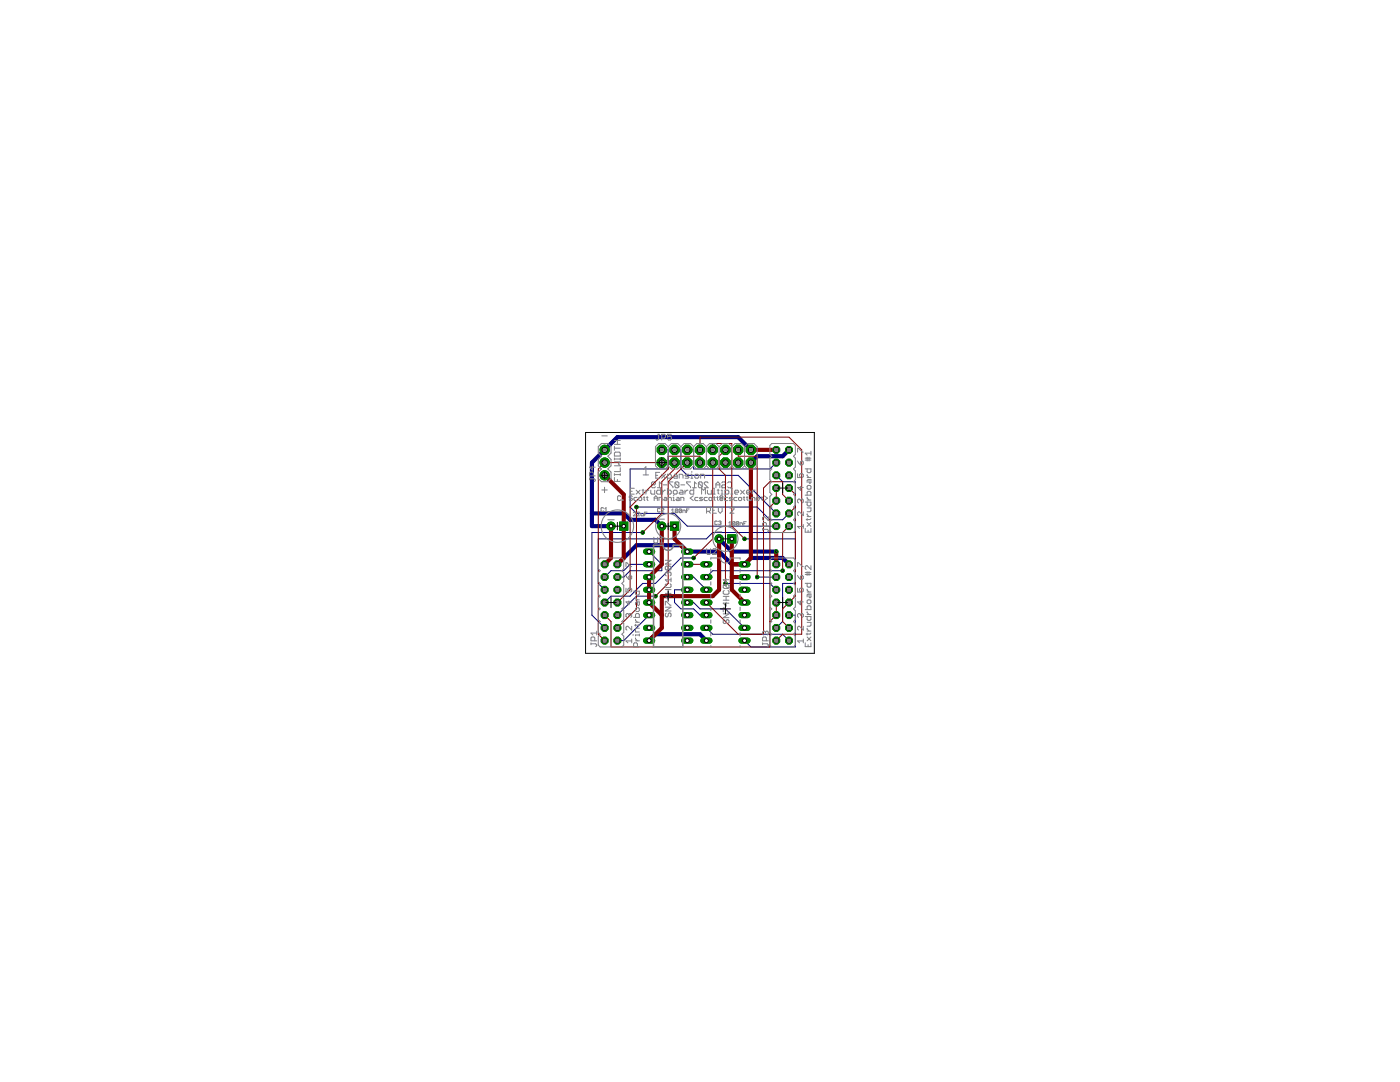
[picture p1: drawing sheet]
<svg xmlns="http://www.w3.org/2000/svg" width="279mm" height="216mm" viewBox="0 0 279 216" stroke-linecap="round" stroke-linejoin="round" font-family="sans-serif">
<g fill="none" stroke="#808080" stroke-width=".2">
<path d="M130 96.8h.6l.2-.3-.2-.3h-.4l-.2 .2v.7l.2 .2h.4l.2-.2M131.2 97.3h.8M132 96.5l-.4-.3v1.1M132.4 96.8h.7M134.3 96.2h-.8v.2l.8 .7v.2M134.7 96.4l.2-.2h.4l.2 .2v.7M134.7 96.4v.7l.2 .2h.4l.2-.2M134.7 96.4l.8 .7M135.9 96.8h.8M137.8 96.2h-.8v.2l.8 .7v.2M138.2 97.3h.8M139 96.5l-.4-.3v1.1"/>
<path d="M139.4 96.4l.2-.2h.4l.1 .2v.7M139.4 96.4v.7l.2 .2h.4l.1-.2M139.4 96.4l.7 .7M141.3 96.4l-.2-.2h-.4l-.2 .2v.1l.8 .8h-.8M142.9 96.8h.8M142.9 97.3v-.8l.4-.3 .4 .3v.8M144 96.4l.2-.2h.4l.2 .3-.2 .3h-.4l-.2 .3 .2 .2h.4l.2-.2M145.2 96.4l.2-.2h.4l.2 .2v.7l-.2 .2h-.4l-.2-.2"/>
</g>
<g fill="none" stroke="#000080" stroke-width=".2">
<path d="M132.1 89.8h1.2v3.8h-7.5v7.6l1.2 1.2h7.6l2.6 2.6h17.7M134.6 89.8h1.3v3.8l1.3 1.2h10.1l7.6 7.6M137.2 89.8h1.2v3.8h15.2l1.3-1.3M154.9 94.8l1.3 1.3h2.5v10.2h-16.5l-1.2 1.2h-21.6v8.9l1.3 1.3M127 101.2h24.1l2.5 2.5h2.6l1.3-1.3M128.3 106.3h-10.2v16.4l2.6 2.6M129.5 110.1l2.6 2.5v1.3h-6.3l-1.3 1.2h-1.3M129.5 112.6h-3.7l-1.3 1.3h-2.6l-1.2 1.2M130.8 119h-3.8l-3.8 3.7M137.2 115.1h1.2l2.6 2.6M137.2 117.7h-2.6v2.5l1.3 1.3h2.5l1.3 1.2h1.3M138.4 111.3h-2.5l-5.1 5.1h-2.5l-2.5 2.6h-3.9l-1.2 1.2"/>
<path d="M144.8 116.4h8.8l1.3 1.3M148.6 107.5h10.1v8.9h-2.5v7.6l-1.3 1.3M151.1 115.1h3.8M156.2 113.9h-14l-1.2 1.2M129.5 122.7l-5 5.1h-1.3M137.2 120.2h1.2l1.3 1.3h5.1l3.8 3.8M141 125.3l1.2 1.3h14l1.3 1.2M157.5 122.7h1.2v6.4h-8.8l-1.3-1.3"/>
</g>
<path d="M149.9 89.8l-2.6-2.6h-24.1l-5.1 5.1v12.7h3.8M157.5 89.8l-1.3 1.2h-5.1l-1.2 1.3M118.1 102.4h6.4l1.3 1.3h5l1.3 1.3M123.2 112.6l3.8-3.8h8.9l1.3 1.3h6.3l2.5 2.5h2.6l1.3-1.3h6.3l1.3 1.3M143.5 107.5l2.5 2.6h8.9M129.5 127.8l1.3-1.2h8.9l1.3 1.2" fill="none" stroke="#000080" stroke-width=".83"/>
<circle cx="123.2" cy="127.8" r=".73" fill="#008000" stroke="#008000" stroke-width=".2"/>
<circle cx="123.2" cy="127.8" r=".47" fill="#fff" stroke="#000" stroke-width=".2"/>
<circle cx="120.7" cy="127.8" r=".73" fill="#008000" stroke="#008000" stroke-width=".2"/>
<circle cx="120.7" cy="127.8" r=".47" fill="#fff" stroke="#000" stroke-width=".2"/>
<circle cx="123.2" cy="125.3" r=".73" fill="#008000" stroke="#008000" stroke-width=".2"/>
<circle cx="123.2" cy="125.3" r=".47" fill="#fff" stroke="#000" stroke-width=".2"/>
<circle cx="120.7" cy="125.3" r=".73" fill="#008000" stroke="#008000" stroke-width=".2"/>
<circle cx="120.7" cy="125.3" r=".47" fill="#fff" stroke="#000" stroke-width=".2"/>
<circle cx="123.2" cy="122.7" r=".73" fill="#008000" stroke="#008000" stroke-width=".2"/>
<circle cx="123.2" cy="122.7" r=".47" fill="#fff" stroke="#000" stroke-width=".2"/>
<circle cx="120.7" cy="122.7" r=".73" fill="#008000" stroke="#008000" stroke-width=".2"/>
<circle cx="120.7" cy="122.7" r=".47" fill="#fff" stroke="#000" stroke-width=".2"/>
<circle cx="123.2" cy="120.2" r=".73" fill="#008000" stroke="#008000" stroke-width=".2"/>
<circle cx="123.2" cy="120.2" r=".47" fill="#fff" stroke="#000" stroke-width=".2"/>
<circle cx="120.7" cy="120.2" r=".73" fill="#008000" stroke="#008000" stroke-width=".2"/>
<circle cx="120.7" cy="120.2" r=".47" fill="#fff" stroke="#000" stroke-width=".2"/>
<circle cx="123.2" cy="117.7" r=".73" fill="#008000" stroke="#008000" stroke-width=".2"/>
<circle cx="123.2" cy="117.7" r=".47" fill="#fff" stroke="#000" stroke-width=".2"/>
<circle cx="120.7" cy="117.7" r=".73" fill="#008000" stroke="#008000" stroke-width=".2"/>
<circle cx="120.7" cy="117.7" r=".47" fill="#fff" stroke="#000" stroke-width=".2"/>
<circle cx="123.2" cy="115.1" r=".73" fill="#008000" stroke="#008000" stroke-width=".2"/>
<circle cx="123.2" cy="115.1" r=".47" fill="#fff" stroke="#000" stroke-width=".2"/>
<circle cx="120.7" cy="115.1" r=".73" fill="#008000" stroke="#008000" stroke-width=".2"/>
<circle cx="120.7" cy="115.1" r=".47" fill="#fff" stroke="#000" stroke-width=".2"/>
<circle cx="123.2" cy="112.6" r=".73" fill="#008000" stroke="#008000" stroke-width=".2"/>
<circle cx="123.2" cy="112.6" r=".47" fill="#fff" stroke="#000" stroke-width=".2"/>
<circle cx="120.7" cy="112.6" r=".73" fill="#008000" stroke="#008000" stroke-width=".2"/>
<circle cx="120.7" cy="112.6" r=".47" fill="#fff" stroke="#000" stroke-width=".2"/>
<circle cx="157.5" cy="105" r=".73" fill="#008000" stroke="#008000" stroke-width=".2"/>
<circle cx="157.5" cy="105" r=".47" fill="#fff" stroke="#000" stroke-width=".2"/>
<circle cx="154.9" cy="105" r=".73" fill="#008000" stroke="#008000" stroke-width=".2"/>
<circle cx="154.9" cy="105" r=".47" fill="#fff" stroke="#000" stroke-width=".2"/>
<circle cx="157.5" cy="102.4" r=".73" fill="#008000" stroke="#008000" stroke-width=".2"/>
<circle cx="157.5" cy="102.4" r=".47" fill="#fff" stroke="#000" stroke-width=".2"/>
<circle cx="154.9" cy="102.4" r=".73" fill="#008000" stroke="#008000" stroke-width=".2"/>
<circle cx="154.9" cy="102.4" r=".47" fill="#fff" stroke="#000" stroke-width=".2"/>
<circle cx="157.5" cy="99.9" r=".73" fill="#008000" stroke="#008000" stroke-width=".2"/>
<circle cx="157.5" cy="99.9" r=".47" fill="#fff" stroke="#000" stroke-width=".2"/>
<circle cx="154.9" cy="99.9" r=".73" fill="#008000" stroke="#008000" stroke-width=".2"/>
<circle cx="154.9" cy="99.9" r=".47" fill="#fff" stroke="#000" stroke-width=".2"/>
<circle cx="157.5" cy="97.4" r=".73" fill="#008000" stroke="#008000" stroke-width=".2"/>
<circle cx="157.5" cy="97.4" r=".47" fill="#fff" stroke="#000" stroke-width=".2"/>
<circle cx="154.9" cy="97.4" r=".73" fill="#008000" stroke="#008000" stroke-width=".2"/>
<circle cx="154.9" cy="97.4" r=".47" fill="#fff" stroke="#000" stroke-width=".2"/>
<circle cx="157.5" cy="94.8" r=".73" fill="#008000" stroke="#008000" stroke-width=".2"/>
<circle cx="157.5" cy="94.8" r=".47" fill="#fff" stroke="#000" stroke-width=".2"/>
<circle cx="154.9" cy="94.8" r=".73" fill="#008000" stroke="#008000" stroke-width=".2"/>
<circle cx="154.9" cy="94.8" r=".47" fill="#fff" stroke="#000" stroke-width=".2"/>
<circle cx="157.5" cy="92.3" r=".73" fill="#008000" stroke="#008000" stroke-width=".2"/>
<circle cx="157.5" cy="92.3" r=".47" fill="#fff" stroke="#000" stroke-width=".2"/>
<circle cx="154.9" cy="92.3" r=".73" fill="#008000" stroke="#008000" stroke-width=".2"/>
<circle cx="154.9" cy="92.3" r=".47" fill="#fff" stroke="#000" stroke-width=".2"/>
<circle cx="157.5" cy="89.8" r=".73" fill="#008000" stroke="#008000" stroke-width=".2"/>
<circle cx="157.5" cy="89.8" r=".47" fill="#fff" stroke="#000" stroke-width=".2"/>
<circle cx="154.9" cy="89.8" r=".73" fill="#008000" stroke="#008000" stroke-width=".2"/>
<circle cx="154.9" cy="89.8" r=".47" fill="#fff" stroke="#000" stroke-width=".2"/>
<circle cx="157.5" cy="127.8" r=".73" fill="#008000" stroke="#008000" stroke-width=".2"/>
<circle cx="157.5" cy="127.8" r=".47" fill="#fff" stroke="#000" stroke-width=".2"/>
<circle cx="154.9" cy="127.8" r=".73" fill="#008000" stroke="#008000" stroke-width=".2"/>
<circle cx="154.9" cy="127.8" r=".47" fill="#fff" stroke="#000" stroke-width=".2"/>
<circle cx="157.5" cy="125.3" r=".73" fill="#008000" stroke="#008000" stroke-width=".2"/>
<circle cx="157.5" cy="125.3" r=".47" fill="#fff" stroke="#000" stroke-width=".2"/>
<circle cx="154.9" cy="125.3" r=".73" fill="#008000" stroke="#008000" stroke-width=".2"/>
<circle cx="154.9" cy="125.3" r=".47" fill="#fff" stroke="#000" stroke-width=".2"/>
<circle cx="157.5" cy="122.7" r=".73" fill="#008000" stroke="#008000" stroke-width=".2"/>
<circle cx="157.5" cy="122.7" r=".47" fill="#fff" stroke="#000" stroke-width=".2"/>
<circle cx="154.9" cy="122.7" r=".73" fill="#008000" stroke="#008000" stroke-width=".2"/>
<circle cx="154.9" cy="122.7" r=".47" fill="#fff" stroke="#000" stroke-width=".2"/>
<circle cx="157.5" cy="120.2" r=".73" fill="#008000" stroke="#008000" stroke-width=".2"/>
<circle cx="157.5" cy="120.2" r=".47" fill="#fff" stroke="#000" stroke-width=".2"/>
<circle cx="154.9" cy="120.2" r=".73" fill="#008000" stroke="#008000" stroke-width=".2"/>
<circle cx="154.9" cy="120.2" r=".47" fill="#fff" stroke="#000" stroke-width=".2"/>
<circle cx="157.5" cy="117.7" r=".73" fill="#008000" stroke="#008000" stroke-width=".2"/>
<circle cx="157.5" cy="117.7" r=".47" fill="#fff" stroke="#000" stroke-width=".2"/>
<circle cx="154.9" cy="117.7" r=".73" fill="#008000" stroke="#008000" stroke-width=".2"/>
<circle cx="154.9" cy="117.7" r=".47" fill="#fff" stroke="#000" stroke-width=".2"/>
<circle cx="157.5" cy="115.1" r=".73" fill="#008000" stroke="#008000" stroke-width=".2"/>
<circle cx="157.5" cy="115.1" r=".47" fill="#fff" stroke="#000" stroke-width=".2"/>
<circle cx="154.9" cy="115.1" r=".73" fill="#008000" stroke="#008000" stroke-width=".2"/>
<circle cx="154.9" cy="115.1" r=".47" fill="#fff" stroke="#000" stroke-width=".2"/>
<circle cx="157.5" cy="112.6" r=".73" fill="#008000" stroke="#008000" stroke-width=".2"/>
<circle cx="157.5" cy="112.6" r=".47" fill="#fff" stroke="#000" stroke-width=".2"/>
<circle cx="154.9" cy="112.6" r=".73" fill="#008000" stroke="#008000" stroke-width=".2"/>
<circle cx="154.9" cy="112.6" r=".47" fill="#fff" stroke="#000" stroke-width=".2"/>
<circle cx="120.7" cy="94.8" r=".93" fill="#008000" stroke="#008000" stroke-width=".2"/>
<circle cx="120.7" cy="94.8" r=".51" fill="#fff" stroke="#000" stroke-width=".2"/>
<circle cx="120.7" cy="92.3" r=".93" fill="#008000" stroke="#008000" stroke-width=".2"/>
<circle cx="120.7" cy="92.3" r=".51" fill="#fff" stroke="#000" stroke-width=".2"/>
<circle cx="120.7" cy="89.8" r=".93" fill="#008000" stroke="#008000" stroke-width=".2"/>
<circle cx="120.7" cy="89.8" r=".51" fill="#fff" stroke="#000" stroke-width=".2"/>
<path d="M128.9 110.1h1.3" fill="none" stroke="#008000" stroke-width="1.2"/>
<circle cx="129.5" cy="110.1" r=".4" fill="#fff" stroke="#000" stroke-width=".2"/>
<path d="M128.9 112.6h1.3" fill="none" stroke="#008000" stroke-width="1.2"/>
<circle cx="129.5" cy="112.6" r=".4" fill="#fff" stroke="#000" stroke-width=".2"/>
<path d="M128.9 115.1h1.3" fill="none" stroke="#008000" stroke-width="1.2"/>
<circle cx="129.5" cy="115.1" r=".4" fill="#fff" stroke="#000" stroke-width=".2"/>
<path d="M128.9 117.7h1.3" fill="none" stroke="#008000" stroke-width="1.2"/>
<circle cx="129.5" cy="117.7" r=".4" fill="#fff" stroke="#000" stroke-width=".2"/>
<path d="M128.9 120.2h1.3" fill="none" stroke="#008000" stroke-width="1.2"/>
<circle cx="129.5" cy="120.2" r=".4" fill="#fff" stroke="#000" stroke-width=".2"/>
<path d="M128.9 122.7h1.3" fill="none" stroke="#008000" stroke-width="1.2"/>
<circle cx="129.5" cy="122.7" r=".4" fill="#fff" stroke="#000" stroke-width=".2"/>
<path d="M128.9 125.3h1.3" fill="none" stroke="#008000" stroke-width="1.2"/>
<circle cx="129.5" cy="125.3" r=".4" fill="#fff" stroke="#000" stroke-width=".2"/>
<path d="M128.9 127.8h1.3" fill="none" stroke="#008000" stroke-width="1.2"/>
<circle cx="129.5" cy="127.8" r=".4" fill="#fff" stroke="#000" stroke-width=".2"/>
<path d="M136.5 127.8h1.3" fill="none" stroke="#008000" stroke-width="1.2"/>
<circle cx="137.2" cy="127.8" r=".4" fill="#fff" stroke="#000" stroke-width=".2"/>
<path d="M136.5 125.3h1.3" fill="none" stroke="#008000" stroke-width="1.2"/>
<circle cx="137.2" cy="125.3" r=".4" fill="#fff" stroke="#000" stroke-width=".2"/>
<path d="M136.5 122.7h1.3" fill="none" stroke="#008000" stroke-width="1.2"/>
<circle cx="137.2" cy="122.7" r=".4" fill="#fff" stroke="#000" stroke-width=".2"/>
<path d="M136.5 120.2h1.3" fill="none" stroke="#008000" stroke-width="1.2"/>
<circle cx="137.2" cy="120.2" r=".4" fill="#fff" stroke="#000" stroke-width=".2"/>
<path d="M136.5 117.7h1.3" fill="none" stroke="#008000" stroke-width="1.2"/>
<circle cx="137.2" cy="117.7" r=".4" fill="#fff" stroke="#000" stroke-width=".2"/>
<path d="M136.5 115.1h1.3" fill="none" stroke="#008000" stroke-width="1.2"/>
<circle cx="137.2" cy="115.1" r=".4" fill="#fff" stroke="#000" stroke-width=".2"/>
<path d="M136.5 112.6h1.3" fill="none" stroke="#008000" stroke-width="1.2"/>
<circle cx="137.2" cy="112.6" r=".4" fill="#fff" stroke="#000" stroke-width=".2"/>
<path d="M136.5 110.1h1.3" fill="none" stroke="#008000" stroke-width="1.2"/>
<circle cx="137.2" cy="110.1" r=".4" fill="#fff" stroke="#000" stroke-width=".2"/>
<circle cx="132.1" cy="92.3" r="1.01" fill="#008000" stroke="#008000" stroke-width=".2"/>
<circle cx="132.1" cy="92.3" r=".51" fill="#fff" stroke="#000" stroke-width=".2"/>
<circle cx="132.1" cy="89.8" r="1.01" fill="#008000" stroke="#008000" stroke-width=".2"/>
<circle cx="132.1" cy="89.8" r=".51" fill="#fff" stroke="#000" stroke-width=".2"/>
<circle cx="134.6" cy="92.3" r="1.01" fill="#008000" stroke="#008000" stroke-width=".2"/>
<circle cx="134.6" cy="92.3" r=".51" fill="#fff" stroke="#000" stroke-width=".2"/>
<circle cx="134.6" cy="89.8" r="1.01" fill="#008000" stroke="#008000" stroke-width=".2"/>
<circle cx="134.6" cy="89.8" r=".51" fill="#fff" stroke="#000" stroke-width=".2"/>
<circle cx="137.2" cy="92.3" r="1.01" fill="#008000" stroke="#008000" stroke-width=".2"/>
<circle cx="137.2" cy="92.3" r=".51" fill="#fff" stroke="#000" stroke-width=".2"/>
<circle cx="137.2" cy="89.8" r="1.01" fill="#008000" stroke="#008000" stroke-width=".2"/>
<circle cx="137.2" cy="89.8" r=".51" fill="#fff" stroke="#000" stroke-width=".2"/>
<circle cx="139.7" cy="92.3" r="1.01" fill="#008000" stroke="#008000" stroke-width=".2"/>
<circle cx="139.7" cy="92.3" r=".51" fill="#fff" stroke="#000" stroke-width=".2"/>
<circle cx="139.7" cy="89.8" r="1.01" fill="#008000" stroke="#008000" stroke-width=".2"/>
<circle cx="139.7" cy="89.8" r=".51" fill="#fff" stroke="#000" stroke-width=".2"/>
<circle cx="142.2" cy="92.3" r="1.01" fill="#008000" stroke="#008000" stroke-width=".2"/>
<circle cx="142.2" cy="92.3" r=".51" fill="#fff" stroke="#000" stroke-width=".2"/>
<circle cx="142.2" cy="89.8" r="1.01" fill="#008000" stroke="#008000" stroke-width=".2"/>
<circle cx="142.2" cy="89.8" r=".51" fill="#fff" stroke="#000" stroke-width=".2"/>
<circle cx="144.8" cy="92.3" r="1.01" fill="#008000" stroke="#008000" stroke-width=".2"/>
<circle cx="144.8" cy="92.3" r=".51" fill="#fff" stroke="#000" stroke-width=".2"/>
<circle cx="144.8" cy="89.8" r="1.01" fill="#008000" stroke="#008000" stroke-width=".2"/>
<circle cx="144.8" cy="89.8" r=".51" fill="#fff" stroke="#000" stroke-width=".2"/>
<circle cx="147.3" cy="92.3" r="1.01" fill="#008000" stroke="#008000" stroke-width=".2"/>
<circle cx="147.3" cy="92.3" r=".51" fill="#fff" stroke="#000" stroke-width=".2"/>
<circle cx="147.3" cy="89.8" r="1.01" fill="#008000" stroke="#008000" stroke-width=".2"/>
<circle cx="147.3" cy="89.8" r=".51" fill="#fff" stroke="#000" stroke-width=".2"/>
<circle cx="149.9" cy="92.3" r="1.01" fill="#008000" stroke="#008000" stroke-width=".2"/>
<circle cx="149.9" cy="92.3" r=".51" fill="#fff" stroke="#000" stroke-width=".2"/>
<circle cx="149.9" cy="89.8" r="1.01" fill="#008000" stroke="#008000" stroke-width=".2"/>
<circle cx="149.9" cy="89.8" r=".51" fill="#fff" stroke="#000" stroke-width=".2"/>
<circle cx="121.9" cy="105" r=".83" fill="#008000" stroke="#008000" stroke-width=".2"/>
<circle cx="121.9" cy="105" r=".36" fill="#fff" stroke="#000" stroke-width=".2"/>
<path d="M123.7 104.2h1.6v1.6h-1.6z" fill="#008000" stroke="#008000" stroke-width=".2"/>
<circle cx="124.5" cy="105" r=".36" fill="#fff" stroke="#000" stroke-width=".2"/>
<path d="M140.4 112.6h1.2" fill="none" stroke="#008000" stroke-width="1.2"/>
<circle cx="141" cy="112.6" r=".4" fill="#fff" stroke="#000" stroke-width=".2"/>
<path d="M140.4 115.1h1.2" fill="none" stroke="#008000" stroke-width="1.2"/>
<circle cx="141" cy="115.1" r=".4" fill="#fff" stroke="#000" stroke-width=".2"/>
<path d="M140.4 117.7h1.2" fill="none" stroke="#008000" stroke-width="1.2"/>
<circle cx="141" cy="117.7" r=".4" fill="#fff" stroke="#000" stroke-width=".2"/>
<path d="M140.4 120.2h1.2" fill="none" stroke="#008000" stroke-width="1.2"/>
<circle cx="141" cy="120.2" r=".4" fill="#fff" stroke="#000" stroke-width=".2"/>
<path d="M140.4 122.7h1.2" fill="none" stroke="#008000" stroke-width="1.2"/>
<circle cx="141" cy="122.7" r=".4" fill="#fff" stroke="#000" stroke-width=".2"/>
<path d="M140.4 125.3h1.2" fill="none" stroke="#008000" stroke-width="1.2"/>
<circle cx="141" cy="125.3" r=".4" fill="#fff" stroke="#000" stroke-width=".2"/>
<path d="M140.4 127.8h1.2" fill="none" stroke="#008000" stroke-width="1.2"/>
<circle cx="141" cy="127.8" r=".4" fill="#fff" stroke="#000" stroke-width=".2"/>
<path d="M148 127.8h1.2" fill="none" stroke="#008000" stroke-width="1.2"/>
<circle cx="148.6" cy="127.8" r=".4" fill="#fff" stroke="#000" stroke-width=".2"/>
<path d="M148 125.3h1.2" fill="none" stroke="#008000" stroke-width="1.2"/>
<circle cx="148.6" cy="125.3" r=".4" fill="#fff" stroke="#000" stroke-width=".2"/>
<path d="M148 122.7h1.2" fill="none" stroke="#008000" stroke-width="1.2"/>
<circle cx="148.6" cy="122.7" r=".4" fill="#fff" stroke="#000" stroke-width=".2"/>
<path d="M148 120.2h1.2" fill="none" stroke="#008000" stroke-width="1.2"/>
<circle cx="148.6" cy="120.2" r=".4" fill="#fff" stroke="#000" stroke-width=".2"/>
<path d="M148 117.7h1.2" fill="none" stroke="#008000" stroke-width="1.2"/>
<circle cx="148.6" cy="117.7" r=".4" fill="#fff" stroke="#000" stroke-width=".2"/>
<path d="M148 115.1h1.2" fill="none" stroke="#008000" stroke-width="1.2"/>
<circle cx="148.6" cy="115.1" r=".4" fill="#fff" stroke="#000" stroke-width=".2"/>
<path d="M148 112.6h1.2" fill="none" stroke="#008000" stroke-width="1.2"/>
<circle cx="148.6" cy="112.6" r=".4" fill="#fff" stroke="#000" stroke-width=".2"/>
<path d="M133.8 104.2h1.6v1.6h-1.6z" fill="#008000" stroke="#008000" stroke-width=".2"/>
<circle cx="134.6" cy="105" r=".36" fill="#fff" stroke="#000" stroke-width=".2"/>
<circle cx="132.1" cy="105" r=".83" fill="#008000" stroke="#008000" stroke-width=".2"/>
<circle cx="132.1" cy="105" r=".36" fill="#fff" stroke="#000" stroke-width=".2"/>
<path d="M145.2 106.7h1.7v1.7h-1.7z" fill="#008000" stroke="#008000" stroke-width=".2"/>
<circle cx="146" cy="107.5" r=".36" fill="#fff" stroke="#000" stroke-width=".2"/>
<circle cx="143.5" cy="107.5" r=".83" fill="#008000" stroke="#008000" stroke-width=".2"/>
<circle cx="143.5" cy="107.5" r=".36" fill="#fff" stroke="#000" stroke-width=".2"/>
<circle cx="128.3" cy="106.3" r=".34" fill="#008000" stroke="#008000" stroke-width=".2"/>
<circle cx="128.3" cy="106.3" r=".17" fill="#fff" stroke="#000" stroke-width=".2"/>
<circle cx="138.4" cy="111.3" r=".34" fill="#008000" stroke="#008000" stroke-width=".2"/>
<circle cx="138.4" cy="111.3" r=".17" fill="#fff" stroke="#000" stroke-width=".2"/>
<circle cx="127" cy="101.2" r=".34" fill="#008000" stroke="#008000" stroke-width=".2"/>
<circle cx="127" cy="101.2" r=".17" fill="#fff" stroke="#000" stroke-width=".2"/>
<circle cx="130.8" cy="119" r=".34" fill="#008000" stroke="#008000" stroke-width=".2"/>
<circle cx="130.8" cy="119" r=".17" fill="#fff" stroke="#000" stroke-width=".2"/>
<circle cx="154.9" cy="110.1" r=".34" fill="#008000" stroke="#008000" stroke-width=".2"/>
<circle cx="154.9" cy="110.1" r=".17" fill="#fff" stroke="#000" stroke-width=".2"/>
<circle cx="148.6" cy="107.5" r=".34" fill="#008000" stroke="#008000" stroke-width=".2"/>
<circle cx="148.6" cy="107.5" r=".17" fill="#fff" stroke="#000" stroke-width=".2"/>
<circle cx="144.8" cy="116.4" r=".34" fill="#008000" stroke="#008000" stroke-width=".2"/>
<circle cx="144.8" cy="116.4" r=".17" fill="#fff" stroke="#000" stroke-width=".2"/>
<circle cx="151.1" cy="115.1" r=".34" fill="#008000" stroke="#008000" stroke-width=".2"/>
<circle cx="151.1" cy="115.1" r=".17" fill="#fff" stroke="#000" stroke-width=".2"/>
<circle cx="156.2" cy="113.9" r=".34" fill="#008000" stroke="#008000" stroke-width=".2"/>
<circle cx="156.2" cy="113.9" r=".17" fill="#fff" stroke="#000" stroke-width=".2"/>
<g fill="none" stroke="#800000" stroke-width=".2">
<path d="M132.1 92.3h-11.4l-1.3 1.3v33l1.3 1.2M134.6 92.3v1.3l-2.5 2.5v6.3l-3.8 3.9M137.2 92.3l-3.9 3.8v20.3l-2.5 2.6M139.7 92.3v-1.3h-6.4v2.6l-7.5 7.6v16.5l-2.6 2.5M139.7 89.8v-2.6h17.8l2.5 2.6v36.8h-3.8l-1.3 1.2M142.2 92.3v15.2l-3.8 3.8M142.2 89.8v-1.3h3.8v16.5l2.6 2.5M144.8 89.8l-1.3 1.2v2.6l1.3 1.2v21.6M147.3 89.8v1.2h3.8v24.1M154.9 97.4v2.5l-1.3 1.3v27.9h-31.7v-5.1l-1.2-1.3M157.5 99.9l-1.3-1.2v-2.6h-2.6l-1.2 1.3v29.2h-5.1l-6.3-6.4M157.5 97.4l1.2 1.3v20.3l-2.5 2.5v2.5l1.3 1.3"/>
<path d="M127 101.2v20.3l-3.8 3.8M137.2 112.6h3.8M157.5 105l-1.3 1.3v7.6M158.7 101.2l-1.2 1.2M154.9 120.2v2.5l-1.3 1.3"/>
</g>
<path d="M120.7 94.8l3.8 3.9v12.6l-1.3 1.3M149.9 92.3v19l-1.3 1.3h-2.6M149.9 89.8h5M121.9 105v6.3l-1.2 1.3M132.1 105v7.6l-2.6 2.5v5.1l2.6 2.5M134.6 105v2.5l2.6 2.6M143.5 107.5v10.2l-1.3 1.3h-10.1v6.3l-2.6 2.5M146 107.5v10.2l2.6 2.5M146 115.1h2.6M154.9 110.1v2.5" fill="none" stroke="#800000" stroke-width=".83"/>
<circle cx="123.2" cy="127.8" r=".73" fill="#008000" stroke="#008000" stroke-width=".2"/>
<circle cx="123.2" cy="127.8" r=".47" fill="#fff" stroke="#000" stroke-width=".2"/>
<circle cx="120.7" cy="127.8" r=".73" fill="#008000" stroke="#008000" stroke-width=".2"/>
<circle cx="120.7" cy="127.8" r=".47" fill="#fff" stroke="#000" stroke-width=".2"/>
<circle cx="123.2" cy="125.3" r=".73" fill="#008000" stroke="#008000" stroke-width=".2"/>
<circle cx="123.2" cy="125.3" r=".47" fill="#fff" stroke="#000" stroke-width=".2"/>
<circle cx="120.7" cy="125.3" r=".73" fill="#008000" stroke="#008000" stroke-width=".2"/>
<circle cx="120.7" cy="125.3" r=".47" fill="#fff" stroke="#000" stroke-width=".2"/>
<circle cx="123.2" cy="122.7" r=".73" fill="#008000" stroke="#008000" stroke-width=".2"/>
<circle cx="123.2" cy="122.7" r=".47" fill="#fff" stroke="#000" stroke-width=".2"/>
<circle cx="120.7" cy="122.7" r=".73" fill="#008000" stroke="#008000" stroke-width=".2"/>
<circle cx="120.7" cy="122.7" r=".47" fill="#fff" stroke="#000" stroke-width=".2"/>
<circle cx="123.2" cy="120.2" r=".73" fill="#008000" stroke="#008000" stroke-width=".2"/>
<circle cx="123.2" cy="120.2" r=".47" fill="#fff" stroke="#000" stroke-width=".2"/>
<circle cx="120.7" cy="120.2" r=".73" fill="#008000" stroke="#008000" stroke-width=".2"/>
<circle cx="120.7" cy="120.2" r=".47" fill="#fff" stroke="#000" stroke-width=".2"/>
<circle cx="123.2" cy="117.7" r=".73" fill="#008000" stroke="#008000" stroke-width=".2"/>
<circle cx="123.2" cy="117.7" r=".47" fill="#fff" stroke="#000" stroke-width=".2"/>
<circle cx="120.7" cy="117.7" r=".73" fill="#008000" stroke="#008000" stroke-width=".2"/>
<circle cx="120.7" cy="117.7" r=".47" fill="#fff" stroke="#000" stroke-width=".2"/>
<circle cx="123.2" cy="115.1" r=".73" fill="#008000" stroke="#008000" stroke-width=".2"/>
<circle cx="123.2" cy="115.1" r=".47" fill="#fff" stroke="#000" stroke-width=".2"/>
<circle cx="120.7" cy="115.1" r=".73" fill="#008000" stroke="#008000" stroke-width=".2"/>
<circle cx="120.7" cy="115.1" r=".47" fill="#fff" stroke="#000" stroke-width=".2"/>
<circle cx="123.2" cy="112.6" r=".73" fill="#008000" stroke="#008000" stroke-width=".2"/>
<circle cx="123.2" cy="112.6" r=".47" fill="#fff" stroke="#000" stroke-width=".2"/>
<circle cx="120.7" cy="112.6" r=".73" fill="#008000" stroke="#008000" stroke-width=".2"/>
<circle cx="120.7" cy="112.6" r=".47" fill="#fff" stroke="#000" stroke-width=".2"/>
<circle cx="157.5" cy="105" r=".73" fill="#008000" stroke="#008000" stroke-width=".2"/>
<circle cx="157.5" cy="105" r=".47" fill="#fff" stroke="#000" stroke-width=".2"/>
<circle cx="154.9" cy="105" r=".73" fill="#008000" stroke="#008000" stroke-width=".2"/>
<circle cx="154.9" cy="105" r=".47" fill="#fff" stroke="#000" stroke-width=".2"/>
<circle cx="157.5" cy="102.4" r=".73" fill="#008000" stroke="#008000" stroke-width=".2"/>
<circle cx="157.5" cy="102.4" r=".47" fill="#fff" stroke="#000" stroke-width=".2"/>
<circle cx="154.9" cy="102.4" r=".73" fill="#008000" stroke="#008000" stroke-width=".2"/>
<circle cx="154.9" cy="102.4" r=".47" fill="#fff" stroke="#000" stroke-width=".2"/>
<circle cx="157.5" cy="99.9" r=".73" fill="#008000" stroke="#008000" stroke-width=".2"/>
<circle cx="157.5" cy="99.9" r=".47" fill="#fff" stroke="#000" stroke-width=".2"/>
<circle cx="154.9" cy="99.9" r=".73" fill="#008000" stroke="#008000" stroke-width=".2"/>
<circle cx="154.9" cy="99.9" r=".47" fill="#fff" stroke="#000" stroke-width=".2"/>
<circle cx="157.5" cy="97.4" r=".73" fill="#008000" stroke="#008000" stroke-width=".2"/>
<circle cx="157.5" cy="97.4" r=".47" fill="#fff" stroke="#000" stroke-width=".2"/>
<circle cx="154.9" cy="97.4" r=".73" fill="#008000" stroke="#008000" stroke-width=".2"/>
<circle cx="154.9" cy="97.4" r=".47" fill="#fff" stroke="#000" stroke-width=".2"/>
<circle cx="157.5" cy="94.8" r=".73" fill="#008000" stroke="#008000" stroke-width=".2"/>
<circle cx="157.5" cy="94.8" r=".47" fill="#fff" stroke="#000" stroke-width=".2"/>
<circle cx="154.9" cy="94.8" r=".73" fill="#008000" stroke="#008000" stroke-width=".2"/>
<circle cx="154.9" cy="94.8" r=".47" fill="#fff" stroke="#000" stroke-width=".2"/>
<circle cx="157.5" cy="92.3" r=".73" fill="#008000" stroke="#008000" stroke-width=".2"/>
<circle cx="157.5" cy="92.3" r=".47" fill="#fff" stroke="#000" stroke-width=".2"/>
<circle cx="154.9" cy="92.3" r=".73" fill="#008000" stroke="#008000" stroke-width=".2"/>
<circle cx="154.9" cy="92.3" r=".47" fill="#fff" stroke="#000" stroke-width=".2"/>
<circle cx="157.5" cy="89.8" r=".73" fill="#008000" stroke="#008000" stroke-width=".2"/>
<circle cx="157.5" cy="89.8" r=".47" fill="#fff" stroke="#000" stroke-width=".2"/>
<circle cx="154.9" cy="89.8" r=".73" fill="#008000" stroke="#008000" stroke-width=".2"/>
<circle cx="154.9" cy="89.8" r=".47" fill="#fff" stroke="#000" stroke-width=".2"/>
<circle cx="157.5" cy="127.8" r=".73" fill="#008000" stroke="#008000" stroke-width=".2"/>
<circle cx="157.5" cy="127.8" r=".47" fill="#fff" stroke="#000" stroke-width=".2"/>
<circle cx="154.9" cy="127.8" r=".73" fill="#008000" stroke="#008000" stroke-width=".2"/>
<circle cx="154.9" cy="127.8" r=".47" fill="#fff" stroke="#000" stroke-width=".2"/>
<circle cx="157.5" cy="125.3" r=".73" fill="#008000" stroke="#008000" stroke-width=".2"/>
<circle cx="157.5" cy="125.3" r=".47" fill="#fff" stroke="#000" stroke-width=".2"/>
<circle cx="154.9" cy="125.3" r=".73" fill="#008000" stroke="#008000" stroke-width=".2"/>
<circle cx="154.9" cy="125.3" r=".47" fill="#fff" stroke="#000" stroke-width=".2"/>
<circle cx="157.5" cy="122.7" r=".73" fill="#008000" stroke="#008000" stroke-width=".2"/>
<circle cx="157.5" cy="122.7" r=".47" fill="#fff" stroke="#000" stroke-width=".2"/>
<circle cx="154.9" cy="122.7" r=".73" fill="#008000" stroke="#008000" stroke-width=".2"/>
<circle cx="154.9" cy="122.7" r=".47" fill="#fff" stroke="#000" stroke-width=".2"/>
<circle cx="157.5" cy="120.2" r=".73" fill="#008000" stroke="#008000" stroke-width=".2"/>
<circle cx="157.5" cy="120.2" r=".47" fill="#fff" stroke="#000" stroke-width=".2"/>
<circle cx="154.9" cy="120.2" r=".73" fill="#008000" stroke="#008000" stroke-width=".2"/>
<circle cx="154.9" cy="120.2" r=".47" fill="#fff" stroke="#000" stroke-width=".2"/>
<circle cx="157.5" cy="117.7" r=".73" fill="#008000" stroke="#008000" stroke-width=".2"/>
<circle cx="157.5" cy="117.7" r=".47" fill="#fff" stroke="#000" stroke-width=".2"/>
<circle cx="154.9" cy="117.7" r=".73" fill="#008000" stroke="#008000" stroke-width=".2"/>
<circle cx="154.9" cy="117.7" r=".47" fill="#fff" stroke="#000" stroke-width=".2"/>
<circle cx="157.5" cy="115.1" r=".73" fill="#008000" stroke="#008000" stroke-width=".2"/>
<circle cx="157.5" cy="115.1" r=".47" fill="#fff" stroke="#000" stroke-width=".2"/>
<circle cx="154.9" cy="115.1" r=".73" fill="#008000" stroke="#008000" stroke-width=".2"/>
<circle cx="154.9" cy="115.1" r=".47" fill="#fff" stroke="#000" stroke-width=".2"/>
<circle cx="157.5" cy="112.6" r=".73" fill="#008000" stroke="#008000" stroke-width=".2"/>
<circle cx="157.5" cy="112.6" r=".47" fill="#fff" stroke="#000" stroke-width=".2"/>
<circle cx="154.9" cy="112.6" r=".73" fill="#008000" stroke="#008000" stroke-width=".2"/>
<circle cx="154.9" cy="112.6" r=".47" fill="#fff" stroke="#000" stroke-width=".2"/>
<circle cx="120.7" cy="94.8" r=".93" fill="#008000" stroke="#008000" stroke-width=".2"/>
<circle cx="120.7" cy="94.8" r=".51" fill="#fff" stroke="#000" stroke-width=".2"/>
<circle cx="120.7" cy="92.3" r=".93" fill="#008000" stroke="#008000" stroke-width=".2"/>
<circle cx="120.7" cy="92.3" r=".51" fill="#fff" stroke="#000" stroke-width=".2"/>
<circle cx="120.7" cy="89.8" r=".93" fill="#008000" stroke="#008000" stroke-width=".2"/>
<circle cx="120.7" cy="89.8" r=".51" fill="#fff" stroke="#000" stroke-width=".2"/>
<path d="M128.9 110.1h1.3" fill="none" stroke="#008000" stroke-width="1.2"/>
<circle cx="129.5" cy="110.1" r=".4" fill="#fff" stroke="#000" stroke-width=".2"/>
<path d="M128.9 112.6h1.3" fill="none" stroke="#008000" stroke-width="1.2"/>
<circle cx="129.5" cy="112.6" r=".4" fill="#fff" stroke="#000" stroke-width=".2"/>
<path d="M128.9 115.1h1.3" fill="none" stroke="#008000" stroke-width="1.2"/>
<circle cx="129.5" cy="115.1" r=".4" fill="#fff" stroke="#000" stroke-width=".2"/>
<path d="M128.9 117.7h1.3" fill="none" stroke="#008000" stroke-width="1.2"/>
<circle cx="129.5" cy="117.7" r=".4" fill="#fff" stroke="#000" stroke-width=".2"/>
<path d="M128.9 120.2h1.3" fill="none" stroke="#008000" stroke-width="1.2"/>
<circle cx="129.5" cy="120.2" r=".4" fill="#fff" stroke="#000" stroke-width=".2"/>
<path d="M128.9 122.7h1.3" fill="none" stroke="#008000" stroke-width="1.2"/>
<circle cx="129.5" cy="122.7" r=".4" fill="#fff" stroke="#000" stroke-width=".2"/>
<path d="M128.9 125.3h1.3" fill="none" stroke="#008000" stroke-width="1.2"/>
<circle cx="129.5" cy="125.3" r=".4" fill="#fff" stroke="#000" stroke-width=".2"/>
<path d="M128.9 127.8h1.3" fill="none" stroke="#008000" stroke-width="1.2"/>
<circle cx="129.5" cy="127.8" r=".4" fill="#fff" stroke="#000" stroke-width=".2"/>
<path d="M136.5 127.8h1.3" fill="none" stroke="#008000" stroke-width="1.2"/>
<circle cx="137.2" cy="127.8" r=".4" fill="#fff" stroke="#000" stroke-width=".2"/>
<path d="M136.5 125.3h1.3" fill="none" stroke="#008000" stroke-width="1.2"/>
<circle cx="137.2" cy="125.3" r=".4" fill="#fff" stroke="#000" stroke-width=".2"/>
<path d="M136.5 122.7h1.3" fill="none" stroke="#008000" stroke-width="1.2"/>
<circle cx="137.2" cy="122.7" r=".4" fill="#fff" stroke="#000" stroke-width=".2"/>
<path d="M136.5 120.2h1.3" fill="none" stroke="#008000" stroke-width="1.2"/>
<circle cx="137.2" cy="120.2" r=".4" fill="#fff" stroke="#000" stroke-width=".2"/>
<path d="M136.5 117.7h1.3" fill="none" stroke="#008000" stroke-width="1.2"/>
<circle cx="137.2" cy="117.7" r=".4" fill="#fff" stroke="#000" stroke-width=".2"/>
<path d="M136.5 115.1h1.3" fill="none" stroke="#008000" stroke-width="1.2"/>
<circle cx="137.2" cy="115.1" r=".4" fill="#fff" stroke="#000" stroke-width=".2"/>
<path d="M136.5 112.6h1.3" fill="none" stroke="#008000" stroke-width="1.2"/>
<circle cx="137.2" cy="112.6" r=".4" fill="#fff" stroke="#000" stroke-width=".2"/>
<path d="M136.5 110.1h1.3" fill="none" stroke="#008000" stroke-width="1.2"/>
<circle cx="137.2" cy="110.1" r=".4" fill="#fff" stroke="#000" stroke-width=".2"/>
<circle cx="132.1" cy="92.3" r="1.01" fill="#008000" stroke="#008000" stroke-width=".2"/>
<circle cx="132.1" cy="92.3" r=".51" fill="#fff" stroke="#000" stroke-width=".2"/>
<circle cx="132.1" cy="89.8" r="1.01" fill="#008000" stroke="#008000" stroke-width=".2"/>
<circle cx="132.1" cy="89.8" r=".51" fill="#fff" stroke="#000" stroke-width=".2"/>
<circle cx="134.6" cy="92.3" r="1.01" fill="#008000" stroke="#008000" stroke-width=".2"/>
<circle cx="134.6" cy="92.3" r=".51" fill="#fff" stroke="#000" stroke-width=".2"/>
<circle cx="134.6" cy="89.8" r="1.01" fill="#008000" stroke="#008000" stroke-width=".2"/>
<circle cx="134.6" cy="89.8" r=".51" fill="#fff" stroke="#000" stroke-width=".2"/>
<circle cx="137.2" cy="92.3" r="1.01" fill="#008000" stroke="#008000" stroke-width=".2"/>
<circle cx="137.2" cy="92.3" r=".51" fill="#fff" stroke="#000" stroke-width=".2"/>
<circle cx="137.2" cy="89.8" r="1.01" fill="#008000" stroke="#008000" stroke-width=".2"/>
<circle cx="137.2" cy="89.8" r=".51" fill="#fff" stroke="#000" stroke-width=".2"/>
<circle cx="139.7" cy="92.3" r="1.01" fill="#008000" stroke="#008000" stroke-width=".2"/>
<circle cx="139.7" cy="92.3" r=".51" fill="#fff" stroke="#000" stroke-width=".2"/>
<circle cx="139.7" cy="89.8" r="1.01" fill="#008000" stroke="#008000" stroke-width=".2"/>
<circle cx="139.7" cy="89.8" r=".51" fill="#fff" stroke="#000" stroke-width=".2"/>
<circle cx="142.2" cy="92.3" r="1.01" fill="#008000" stroke="#008000" stroke-width=".2"/>
<circle cx="142.2" cy="92.3" r=".51" fill="#fff" stroke="#000" stroke-width=".2"/>
<circle cx="142.2" cy="89.8" r="1.01" fill="#008000" stroke="#008000" stroke-width=".2"/>
<circle cx="142.2" cy="89.8" r=".51" fill="#fff" stroke="#000" stroke-width=".2"/>
<circle cx="144.8" cy="92.3" r="1.01" fill="#008000" stroke="#008000" stroke-width=".2"/>
<circle cx="144.8" cy="92.3" r=".51" fill="#fff" stroke="#000" stroke-width=".2"/>
<circle cx="144.8" cy="89.8" r="1.01" fill="#008000" stroke="#008000" stroke-width=".2"/>
<circle cx="144.8" cy="89.8" r=".51" fill="#fff" stroke="#000" stroke-width=".2"/>
<circle cx="147.3" cy="92.3" r="1.01" fill="#008000" stroke="#008000" stroke-width=".2"/>
<circle cx="147.3" cy="92.3" r=".51" fill="#fff" stroke="#000" stroke-width=".2"/>
<circle cx="147.3" cy="89.8" r="1.01" fill="#008000" stroke="#008000" stroke-width=".2"/>
<circle cx="147.3" cy="89.8" r=".51" fill="#fff" stroke="#000" stroke-width=".2"/>
<circle cx="149.9" cy="92.3" r="1.01" fill="#008000" stroke="#008000" stroke-width=".2"/>
<circle cx="149.9" cy="92.3" r=".51" fill="#fff" stroke="#000" stroke-width=".2"/>
<circle cx="149.9" cy="89.8" r="1.01" fill="#008000" stroke="#008000" stroke-width=".2"/>
<circle cx="149.9" cy="89.8" r=".51" fill="#fff" stroke="#000" stroke-width=".2"/>
<circle cx="121.9" cy="105" r=".83" fill="#008000" stroke="#008000" stroke-width=".2"/>
<circle cx="121.9" cy="105" r=".36" fill="#fff" stroke="#000" stroke-width=".2"/>
<path d="M123.7 104.2h1.6v1.6h-1.6z" fill="#008000" stroke="#008000" stroke-width=".2"/>
<circle cx="124.5" cy="105" r=".36" fill="#fff" stroke="#000" stroke-width=".2"/>
<path d="M140.4 112.6h1.2" fill="none" stroke="#008000" stroke-width="1.2"/>
<circle cx="141" cy="112.6" r=".4" fill="#fff" stroke="#000" stroke-width=".2"/>
<path d="M140.4 115.1h1.2" fill="none" stroke="#008000" stroke-width="1.2"/>
<circle cx="141" cy="115.1" r=".4" fill="#fff" stroke="#000" stroke-width=".2"/>
<path d="M140.4 117.7h1.2" fill="none" stroke="#008000" stroke-width="1.2"/>
<circle cx="141" cy="117.7" r=".4" fill="#fff" stroke="#000" stroke-width=".2"/>
<path d="M140.4 120.2h1.2" fill="none" stroke="#008000" stroke-width="1.2"/>
<circle cx="141" cy="120.2" r=".4" fill="#fff" stroke="#000" stroke-width=".2"/>
<path d="M140.4 122.7h1.2" fill="none" stroke="#008000" stroke-width="1.2"/>
<circle cx="141" cy="122.7" r=".4" fill="#fff" stroke="#000" stroke-width=".2"/>
<path d="M140.4 125.3h1.2" fill="none" stroke="#008000" stroke-width="1.2"/>
<circle cx="141" cy="125.3" r=".4" fill="#fff" stroke="#000" stroke-width=".2"/>
<path d="M140.4 127.8h1.2" fill="none" stroke="#008000" stroke-width="1.2"/>
<circle cx="141" cy="127.8" r=".4" fill="#fff" stroke="#000" stroke-width=".2"/>
<path d="M148 127.8h1.2" fill="none" stroke="#008000" stroke-width="1.2"/>
<circle cx="148.6" cy="127.8" r=".4" fill="#fff" stroke="#000" stroke-width=".2"/>
<path d="M148 125.3h1.2" fill="none" stroke="#008000" stroke-width="1.2"/>
<circle cx="148.6" cy="125.3" r=".4" fill="#fff" stroke="#000" stroke-width=".2"/>
<path d="M148 122.7h1.2" fill="none" stroke="#008000" stroke-width="1.2"/>
<circle cx="148.6" cy="122.7" r=".4" fill="#fff" stroke="#000" stroke-width=".2"/>
<path d="M148 120.2h1.2" fill="none" stroke="#008000" stroke-width="1.2"/>
<circle cx="148.6" cy="120.2" r=".4" fill="#fff" stroke="#000" stroke-width=".2"/>
<path d="M148 117.7h1.2" fill="none" stroke="#008000" stroke-width="1.2"/>
<circle cx="148.6" cy="117.7" r=".4" fill="#fff" stroke="#000" stroke-width=".2"/>
<path d="M148 115.1h1.2" fill="none" stroke="#008000" stroke-width="1.2"/>
<circle cx="148.6" cy="115.1" r=".4" fill="#fff" stroke="#000" stroke-width=".2"/>
<path d="M148 112.6h1.2" fill="none" stroke="#008000" stroke-width="1.2"/>
<circle cx="148.6" cy="112.6" r=".4" fill="#fff" stroke="#000" stroke-width=".2"/>
<path d="M133.8 104.2h1.6v1.6h-1.6z" fill="#008000" stroke="#008000" stroke-width=".2"/>
<circle cx="134.6" cy="105" r=".36" fill="#fff" stroke="#000" stroke-width=".2"/>
<circle cx="132.1" cy="105" r=".83" fill="#008000" stroke="#008000" stroke-width=".2"/>
<circle cx="132.1" cy="105" r=".36" fill="#fff" stroke="#000" stroke-width=".2"/>
<path d="M145.2 106.7h1.7v1.7h-1.7z" fill="#008000" stroke="#008000" stroke-width=".2"/>
<circle cx="146" cy="107.5" r=".36" fill="#fff" stroke="#000" stroke-width=".2"/>
<circle cx="143.5" cy="107.5" r=".83" fill="#008000" stroke="#008000" stroke-width=".2"/>
<circle cx="143.5" cy="107.5" r=".36" fill="#fff" stroke="#000" stroke-width=".2"/>
<circle cx="128.3" cy="106.3" r=".34" fill="#008000" stroke="#008000" stroke-width=".2"/>
<circle cx="128.3" cy="106.3" r=".17" fill="#fff" stroke="#000" stroke-width=".2"/>
<circle cx="138.4" cy="111.3" r=".34" fill="#008000" stroke="#008000" stroke-width=".2"/>
<circle cx="138.4" cy="111.3" r=".17" fill="#fff" stroke="#000" stroke-width=".2"/>
<circle cx="127" cy="101.2" r=".34" fill="#008000" stroke="#008000" stroke-width=".2"/>
<circle cx="127" cy="101.2" r=".17" fill="#fff" stroke="#000" stroke-width=".2"/>
<circle cx="130.8" cy="119" r=".34" fill="#008000" stroke="#008000" stroke-width=".2"/>
<circle cx="130.8" cy="119" r=".17" fill="#fff" stroke="#000" stroke-width=".2"/>
<circle cx="154.9" cy="110.1" r=".34" fill="#008000" stroke="#008000" stroke-width=".2"/>
<circle cx="154.9" cy="110.1" r=".17" fill="#fff" stroke="#000" stroke-width=".2"/>
<circle cx="148.6" cy="107.5" r=".34" fill="#008000" stroke="#008000" stroke-width=".2"/>
<circle cx="148.6" cy="107.5" r=".17" fill="#fff" stroke="#000" stroke-width=".2"/>
<circle cx="144.8" cy="116.4" r=".34" fill="#008000" stroke="#008000" stroke-width=".2"/>
<circle cx="144.8" cy="116.4" r=".17" fill="#fff" stroke="#000" stroke-width=".2"/>
<circle cx="151.1" cy="115.1" r=".34" fill="#008000" stroke="#008000" stroke-width=".2"/>
<circle cx="151.1" cy="115.1" r=".17" fill="#fff" stroke="#000" stroke-width=".2"/>
<circle cx="156.2" cy="113.9" r=".34" fill="#008000" stroke="#008000" stroke-width=".2"/>
<circle cx="156.2" cy="113.9" r=".17" fill="#fff" stroke="#000" stroke-width=".2"/>
<g fill="none" stroke="#808080" stroke-width=".2">
<path d="M117.6 95.5h1l.2 .2-.2 .4M117.6 95.4v.3M118.2 93v.8l-.6-.6h1.2M118.4 95v-.6l-.2-.2h-.4l-.2 .2v.6h1.2M120.1 87h1.1M120.1 97.8h1.1M120.6 97.2v1.1M122.6 95.3v.8h1.2M122.6 89v.8M122.6 91.4v.4M122.6 94.5v.4M122.6 94.7h1.2"/>
<path d="M122.6 92.2h1.2l-.4 .4 .4 .3h-1.2M122.6 91.6h1.2M122.6 89.4h1.2M122.6 88.7h1.2M122.6 87.9h1.2M122.8 90.2h.8l.2 .2v.6h-1.2v-.6zM123.2 87.9v.8M123.2 95.7v.4M123.8 91.4v.4M123.8 93.3v.8h-1.2M123.8 94.5v.4M123.9 99.1l-.2-.2h-.3l-.1 .2v.6l.1 .2h.3l.2-.2"/>
<path d="M124.2 99.7h.1v.2h-.1zM125.8 98h.4M126.2 99.1l-.2-.2h-.3l-.1 .2 .1 .3h.3l.2 .2-.2 .3h-.3l-.1-.2M126.6 97.4h-.8v1.2h.8M127 97.8l.7 .8M127.1 99.3h-.4l-.2 .1 .2 .5h.4M127.4 99.4l.5-.1 .2 .1v.3l-.2 .2h-.3l-.2-.2zM127.7 97.8l-.7 .8M128.1 97.8h.4M128.3 97.6v.8l.2 .2M128.4 93.7l.5-.6v1.7M128.4 94.8h1"/>
<path d="M128.4 99.3h.3M128.5 99.1v.6l.2 .2M128.9 97.8v.8M129 99.3h.3M129.2 99.1v.6l.1 .2M129.5 97.8h-.2l-.4 .4M129.9 97.8v.6l.2 .2h.6v-.8M130.6 99.4h.6M130.6 99.9v-.6l.3-.4 .3 .4v.6M130.9 94.8h.4M131.3 86.7h.3M131.4 86.7v.9l-.1 .2-.4-.2"/>
<path d="M131.5 99.9v-.6h.5l.1 .1v.5M131.7 94.3h-.8v1.1h.8M131.8 97.4v1.2h-.5l-.3-.2v-.4l.3-.2h.5M132 94.6l.8 .8M132.1 87.4h.5l.2-.2v-.4l-.2-.1h-.5v1.1M132.2 97.8v.8M132.6 99.3l.5 .1v.5h-.5l-.2-.2 .2-.1h.5M132.8 97.8h-.2l-.4 .4M132.8 94.6l-.8 .8M133.2 97.4v1.2h.6l.2-.2v-.4l-.2-.2h-.6M133.2 95.4h.6l.2-.2v-.4l-.2-.2h-.6v1.2M133.3 89.1l-.6-.6h-1.3l-.6 .6v3.8l.6 .7h1.3l.6-.7"/>
<path d="M133.3 89.1l.7-.6h1.3l.6 .6M133.3 92.9l.7 .7h1.3l.6-.7M133.3 89.1v3.8M133.4 99.9v-.6h.4l.2 .1v.5M134 86.7h-.8v.5l.4-.2 .4 .2v.4l-.2 .2h-.4l-.2-.2M134.3 99.9h.3M134.3 99.3h.2v.6M134.5 98.8v.1M134.6 97.8h.3l.2 .2v.4l-.2 .2h-.3l-.2-.2v-.4zM134.6 94.6h.4l.1 .2v.6h-.5l-.2-.2 .2-.2h.5M135.1 99.3l.5 .1v.5h-.5l-.2-.2 .2-.1h.5M135.6 95.4v-.8h.5l.2 .2v.6"/>
<path d="M135.7 97.8h.4l.2 .2v.6h-.6l-.2-.2 .2-.2h.6M135.9 99.9v-.6h.4l.2 .1v.5M135.9 89.1l.6-.6h1.3l.6 .6M135.9 92.9l.6 .7h1.3l.6-.7M135.9 89.1v3.8M136.7 97.8v.8M137.3 97.8h-.2l-.4 .4M137.5 94.6h-.6l-.2 .2 .2 .2h.4l.2 .2-.2 .2h-.6M137.9 95.4h.4M137.9 94.6h.2v.8M138.1 94.1v.2M138.4 98.9l-.7 .5 .7 .5"/>
<path d="M138.4 89.1l.7-.6h1.2l.7 .6M138.4 92.9l.7 .7h1.2l.7-.7M138.4 89.1v3.8M138.5 97.4v1.2h-.6l-.2-.2v-.4l.2-.2h.6M138.9 94.6h.3l.2 .2v.4l-.2 .2h-.3l-.2-.2v-.4zM139.3 99.3h-.5l-.1 .1 .1 .5h.5M139.8 95.4v-.8h.6l.2 .2v.6M140 98.6v-1.2l.4 .4 .4-.4v1.2M140.2 99.3h-.4l-.2 .1 .6 .3-.1 .2h-.5M141 89.1l.6-.6h1.3l.6 .6M141 92.9l.6 .7h1.3l.6-.7M141 89.1v3.8"/>
<path d="M141.2 99.3h-.5l-.2 .1v.3l.2 .2h.5M141.2 97.8v.6l.2 .2h.6v-.8M141.5 99.4l.4-.1 .2 .4-.2 .2h-.3zM142.3 97.4h.2v1.2M142.3 98.6h.4M142.4 99.3h.3M142.6 99.1v.6l.1 .2M143 99.3h.3M143.1 97.8h.4M143.2 99.1v.6l.1 .2M143.3 97.6v.8l.2 .2M143.5 89.1l.6-.6h1.3l.6 .6"/>
<path d="M143.5 92.9l.6 .7h1.3l.6-.7M143.5 89.1v3.8M143.8 99.3h.3v.3h-.3zM143.9 97.8h.2v.8M143.9 98.6h.4M144.1 97.2v.2M144.1 99.6l.2-.5-.2-.2h-.3l-.1 .2v.6l.1 .2h.3l.2-.2M144.7 98.6h.6l.2-.2v-.4l-.2-.2h-.6v1.2M145.2 99.3h-.5l-.1 .1 .1 .5h.5M145.9 97.4h.1v1.2M145.9 98.6h.3M146 89.1l.7-.6h1.3l.6 .6"/>
<path d="M146 92.9l.7 .7h1.3l.6-.7M146 89.1v3.8M146.1 99.3h-.4l-.2 .1 .6 .3-.1 .2h-.5M146.6 98.2h.8l-.2-.4h-.4l-.2 .2v.4l.2 .2h.4M147.1 99.3h-.5l-.1 .1 .1 .5h.5M147.4 99.4l.4-.1 .2 .1v.3l-.2 .2h-.2l-.2-.2zM147.8 97.8l.8 .8M148.3 99.3h.3M148.5 99.1v.6l.1 .2M148.6 97.8l-.8 .8M148.6 89.1l.6-.6h1.3l.6 .6v3.8l-.6 .7h-1.3l-.6-.7M148.6 89.1v3.8"/>
<path d="M148.9 99.3h.4M149 98.2h.7l-.2-.4h-.3l-.2 .2v.4l.2 .2h.3M149.1 99.1v.6l.2 .2M149.6 99.7h.1v.2h-.1zM150 99.9v-.6h.5l.2 .1v.5M150.1 97.8v.8M150.7 97.8h-.2l-.4 .4M151 99.6h.6l-.2-.3-.4 .1v.3l.1 .2h.3M151.9 99.3h.3M152.1 99.1v.6l.1 .2M152.5 98.9l.7 .5-.7 .5M153.6 88.9l.4-.4h4.3l.4 .4v1.8l-.4 .3 .4 .4v1.8l-.4 .4 .4 .4v1.7l-.4 .4 .4 .4v1.8l-.4 .4 .4 .3v1.8l-.4 .4 .4 .4v1.7l-.4 .4 .4 .4v1.8l-.4 .4h-4.3l-.4-.4v-1.8l.4-.4-.4-.4v-1.7l.4-.4-.4-.4v-1.8l.4-.3-.4-.4v-1.8l.4-.4-.4-.4v-1.7l.4-.4-.4-.4v-1.8l.4-.4-.4-.3z"/>
<path d="M159.2 94.5v.8h.5l-.1-.6 .1-.2h.4l.2 .2v.4l-.2 .2M159.2 90.2v-.7h.2l.7 .7h.2M159.2 92l.5 .8M159.7 99.8l.2-.2 .4 .2v.4l-.2 .2M159.7 92.2l.4-.2 .2 .2v.4l-.2 .2h-.4zM159.7 99.8l-.1-.2-.4 .2v.4l.2 .2M159.7 97.1v.7l-.5-.5h1.1M159.7 99.8v.2M160.7 93.6h1.1v.5l-.2 .2h-.3l-.2-.2v-.5M160.7 98.8h1.1v-.6l-.2-.2h-.3l-.2 .2v.6M160.7 91.8h1.1M160.7 91.4h1.1"/>
<path d="M161.1 97l.2-.1h.3l.2 .1v.4l-.2 .2h-.3l-.2-.2zM161.1 95.3h.7M161.1 91.2v.8M161.1 94.7v.2l.4 .4M161.1 99.2v.2l.4 .4M161.1 99.8h.7M161.5 95.7v.6l.1 .2 .2-.2v-.6h-.5l-.2 .2v.4M161.5 91.2v.8M161.8 90v.8M161.8 90.4h-1.1l.4 .4M119.4 111.7l.4-.4h4.3l.4 .4v1.8l-.4 .4 .4 .4v1.7l-.4 .4 .4 .4v1.8l-.4 .4 .4 .3v1.8l-.4 .4 .4 .4v1.7l-.4 .4 .4 .4v1.8l-.4 .4 .4 .3v1.8l-.4 .4h-4.3l-.4-.4v-1.8l.4-.3-.4-.4v-1.8l.4-.4-.4-.4v-1.7l.4-.4-.4-.4v-1.8l.4-.3-.4-.4v-1.8l.4-.4-.4-.4v-1.7l.4-.4-.4-.4zM120.4 101.4l-.1-.1-.3 .1 .1 .6 .3-.1"/>
<path d="M120.7 102h.5M120.7 101.5l.2-.2v.7M124.9 117.4v.7h.6l-.2-.3 .2-.4h.4l.2 .2v.3l-.2 .2M124.9 113.1v-.8h.2l.8 .8h.2M124.9 114.8l.6 .8M125.5 119.9v.8l-.6-.6h1.2M125.7 114.8l.4 .2v.4l-.2 .2h-.4v-.6zM126.4 102.3l.1-.1 .4 .1-.5 .6h.5M126.4 118h1.2v.5l-.2 .2h-.4l-.2-.2v-.5M126.8 119.1v.2l.4 .4M126.8 119.7h.8M127.2 102.3l.1-.1 .4 .1-.5 .6h.5"/>
<path d="M127.9 102.4l.1 .5h.4v-.5M128.7 102.6h.2M129.2 102.2h-.5v.7M130.5 107.2v1l.2 .2h.4l.2-.2v-1M131.7 108.4h.7M131.7 107.6l.4-.4v1.2M131.7 101.6l-.1-.2-.4 .2 .2 .6 .3-.2M132 101.6l.1-.2 .4 .2-.5 .6h.5M132.8 118.4h1.1M132.8 117.6h1.1M132.8 111.8h1.1l-1.1 .8h1.1M133 116.5l-.2 .2v.4l.2 .1h.7l.2-.1v-.4l-.2-.2"/>
<path d="M133.3 113.2v.3M133.3 114.3v.2M133.3 117.6v.8M133.3 118.8v.8l-.5-.6h1.1M133.3 114.3l-.1-.1-.4 .1v.4l.2 .2M133.3 113.2l-.1-.2-.4 .2v.3l.2 .2 .3-.2M133.3 113.2l.2-.2 .4 .2v.3l-.2 .2-.4-.2M133.3 114.3l.2-.1 .4 .1v.4l-.2 .2M133.9 115.3v.8M133.9 115.7h-1.1l.4 .4M134 101.8l.3-.2v.7M134 102.3h.5"/>
<path d="M135.3 101.7l-.4-.1-.1 .6M135.3 101.7l-.2 .6-.3-.1M135.3 101.7l-.5 .5M136 101.7l-.5 .5M136 101.7v.5l-.1 .1-.4-.1M136 101.7l-.4-.1-.1 .6M136.3 102.3v-.5l.5 .1v.4M137 101.9h.3M137.5 101.6h-.5v.7M141 102h.6l.2-.2v-.4l-.2-.2h-.6v1.2M141 109.5v.9l.2 .2h.4l.2-.2v-.9M141.4 102l.4 .4"/>
<path d="M142.2 101.8h.4M142.2 109.7l.2-.2h.4l.2 .2v.2l-.8 .7h.8M143 101.2h-.8v1.2h.8M143.2 104.1l-.2-.1-.3 .1v.5l.1 .1 .4-.1M143.4 101.2v.8l.3 .4 .4-.4v-.8M143.4 104.1l.4-.1 .1 .1-.1 .2M143.7 104.3h.1M143.8 104.3l.1 .2-.1 .2-.4-.1M144.3 119h1.2M144.3 119.8h1.2M144.5 117.8l-.2 .2v.4l.2 .2h.8l.2-.2v-.4l-.2-.2M144.5 116.6l-.2 .2v.4l.2 .2h.8"/>
<path d="M144.5 116.6h.8l.2 .2v.4l-.2 .2M144.5 116.6l.8 .8M144.9 115.5v.7l-.6-.5h1.2M144.9 119v.8M145.5 104.3l.2-.2v.7M145.5 104.8h.4M145.7 101.4l.2-.2h.4l.2 .2v.2l-.8 .8h.8M146.7 104.2v.5l-.1 .1-.4-.1M146.7 104.2l-.1-.1-.4 .1v.5M146.7 104.2l-.5 .5M147.4 104.2v.5l-.1 .1-.4-.1M147.4 104.2l-.1-.1-.4 .1v.5"/>
<path d="M147.4 104.2l-.5 .5M147.7 104.8v-.5h.4l.1 .5M148.4 104.5h.3M148.9 104.1h-.5v.7M152.2 105.6h.9l.2 .2-.2 .4M152.2 105.4v.4M153 105v-.5l-.2-.2h-.4l-.2 .2v.5h1.1M153.3 103.1v.8l-.7-.8h-.2l-.2 .2v.4l.2 .2M154 111.3h4.3l.4 .4v1.8l-.4 .4 .4 .4v1.7l-.4 .4 .4 .4v1.8l-.4 .4 .4 .3v1.8l-.4 .4 .4 .4v1.7l-.4 .4 .4 .4v1.8l-.4 .4 .4 .3v1.8l-.4 .4h-4.3l-.4-.4v-1.8l.4-.3-.4-.4v-1.8l.4-.4-.4-.4v-1.7l.4-.4-.4-.4v-1.8l.4-.3-.4-.4v-1.8l.4-.4-.4-.4v-1.7l.4-.4-.4-.4v-1.8zM159.2 117.4v.7h.5l-.1-.3 .1-.4h.4l.2 .2v.3l-.2 .2M159.2 113.1v-.8h.2l.7 .8h.2M159.2 114.8l.5 .8"/>
<path d="M159.7 115l.4-.2 .2 .2v.4l-.2 .2h-.4zM159.7 119.9v.8l-.5-.6h1.1M160.3 105.1h-1.1l.4 .3M160.3 102.1v.8l-.7-.8-.4 .2v.4l.2 .2M160.3 104.7v.7M160.7 116.4h1.1v.6l-.2 .2h-.3l-.2-.2v-.6M160.7 105.4v.8h1.1v-.8M160.7 100.2h1.1v.6l-.2 .1h-.3l-.2-.1v-.6M160.7 114.6h1.1M160.7 114.3h1.1M161.1 119.9l.2-.2h.3l.2 .2v.4l-.2 .2h-.3l-.2-.2zM161.1 118.1h.7"/>
<path d="M161.1 101.3h.7v.6l-.2 .2h-.5M161.1 103.1h.7M161.1 117.6v.2l.4 .3M161.1 104.3l.7 .7M161.1 102.5v.2l.4 .4M161.1 103.5v.4M161.1 114.1v.7M161.3 105.8v.4M161.5 118.5v.6l.1 .2 .2-.2v-.6h-.5l-.2 .2v.4M161.5 114.1v.7M161.8 112.9v.7l-.7-.7h-.2l-.2 .2v.4l.2 .1M161.8 104.3l-.7 .7"/>
<path d="M161.8 103.5l-.2 .2h-.7M117.9 128.5h1l.2 .2-.2 .3M117.9 128.3v.4M118.7 127.9v-.6l-.2-.2h-.4l-.2 .2v.6h1.2M119.1 125.9v.8M119.1 126.3h-1.2l.4 .4M125.5 122.6l.2-.2 .4 .2v.4l-.2 .2M125.5 122.6l-.2-.2-.4 .2v.4l.2 .2M125.5 122.6v.2M126.1 127.9h-1.2l.4 .4M126.1 125v.7l-.8-.7-.4 .2v.3l.2 .2M126.1 127.5v.8"/>
<path d="M126.3 126.7h.1M126.4 123.2h1.2v-.6l-.2-.2h-.4l-.2 .2v.6M126.8 121.5l.2-.2h.4l.2 .2v.3l-.2 .2h-.4l-.2-.2zM126.8 127.9h.8M126.8 127.3v.2l.4 .4M126.8 123.6v.2l.4 .4M126.8 124.6v.3M126.8 124.2h.8M127.2 120.1v.6l.2 .2 .2-.2v-.6h-.6l-.2 .2v.4M127.2 129v-.5l-.2-.2h-.4l-.2 .2v.5h1.2M127.6 125.3h-.6l-.2 .2v.6h.8M127.6 126.7h-.8v.2"/>
<path d="M127.6 126.5v.4M127.6 124.6l-.2 .2h-.8M132.8 120.8v-.8h.2l.7 .8h.2M132.8 121.2h1.1l-1.1 .7h1.1M133 122.3l-.2 .2v.4l.2 .2 .3-.2v-.4l.2-.2 .4 .2v.4l-.2 .2M144.3 122.1v-.8h.2l.8 .8h.2M144.3 122.5h1.2l-1.2 .8h1.2M144.5 123.7l-.2 .1v.4l.4 .2 .2-.2v-.4l.4-.1 .2 .1v.4l-.2 .2M144.9 120.2v.7l-.6-.5h1.2M152.2 128.5h.9l.2 .2-.2 .3M152.2 128.3v.4M152.8 126.1l.2-.2 .3 .2v.4l-.2 .2"/>
<path d="M152.8 126.1l-.2-.2-.4 .2v.4l.2 .2M152.8 126.1v.2M153 127.9v-.6l-.2-.2h-.4l-.2 .2v.6h1.1M159.7 122.6l.2-.2 .4 .2v.4l-.2 .2M159.7 122.6l-.1-.2-.4 .2v.4l.2 .2M159.7 122.6v.2M160.3 127.9h-1.1l.4 .4M160.3 125v.7l-.7-.7-.4 .2v.3l.2 .2M160.3 127.5v.8M160.7 121.6h1.1v-.5l-.2-.2h-.3l-.2 .2v.5M160.7 128.3v.7h1.1v-.7M160.7 123h1.1v.6l-.2 .2h-.3l-.2-.2v-.6"/>
<path d="M161.1 125.9h.7M161.1 124.2h.7v.6l-.2 .1h-.5M161.1 122v.2l.4 .4M161.1 125.3v.2l.4 .4M161.1 126.3v.4M161.1 127.1l.7 .8M161.1 122.6h.7M161.3 128.7v.3M161.8 127.1l-.7 .8M161.8 126.3l-.2 .2h-.7"/>
</g>
<g fill="none" stroke="#808080" stroke-width=".21">
<path d="M119.4 89.1l.6-.6h1.3l.6 .6v1.3l-.6 .6 .6 .7v1.2l-.6 .7 .6 .6v1.3l-.6 .6h-1.3l-.6-.6v-1.3l.6-.6-.6-.7v-1.2l.6-.7-.6-.6zM121.3 103.7h1.3M131.6 103.6h1M141.9 111.6v-.3h1.9a1.02 1.02 0 0 0 1 1.1 1.02 1.02 0 0 0 1-1.1h1.9v.3M141.9 113.5v.7M141.9 116.1v.6M141.9 118.6v.7M143 106.1h1M147.7 113.5v.7M147.7 116.1v.6M147.7 118.6v.7M141.9 128.8v.3h5.8v-.3"/>
<path d="M141.9 121.2v.6M141.9 123.7v.7M141.9 126.2v.7M147.7 121.2v.6M147.7 123.7v.7M147.7 126.2v.7"/>
<circle cx="123.2" cy="105" r="3.2"/>
<circle cx="133.3" cy="105" r="2.5"/>
<circle cx="144.8" cy="107.5" r="2.5"/>
</g>
<path d="M130.4 108.8h1.9a1.02 1.02 0 0 0 1 1 1.02 1.02 0 0 0 1.1-1h1.9v20.3h-5.9z" fill="none" stroke="#808080" stroke-width=".32"/>
<g fill="#808080" stroke="#808080" stroke-width=".2">
<path d="M120.4 127.5h.6v.6h-.6z"/>
<path d="M120.4 125h.6v.6h-.6z"/>
<path d="M120.4 122.4h.6v.6h-.6z"/>
<path d="M120.4 119.9h.6v.6h-.6z"/>
<path d="M120.4 117.4h.6v.6h-.6z"/>
<path d="M120.4 114.9h.6v.5h-.6z"/>
<path d="M122.9 127.5h.6v.6h-.6z"/>
<path d="M122.9 125h.6v.6h-.6z"/>
<path d="M122.9 122.4h.6v.6h-.6z"/>
<path d="M122.9 119.9h.6v.6h-.6z"/>
<path d="M122.9 117.4h.6v.6h-.6z"/>
<path d="M122.9 114.9h.6v.5h-.6z"/>
<path d="M120.4 112.3h.6v.6h-.6z"/>
<path d="M122.9 112.3h.6v.6h-.6z"/>
<path d="M154.6 104.7h.6v.6h-.6z"/>
<path d="M154.6 102.2h.6v.5h-.6z"/>
<path d="M154.6 99.6h.6v.6h-.6z"/>
<path d="M154.6 97.1h.6v.6h-.6z"/>
<path d="M154.6 94.6h.6v.5h-.6z"/>
<path d="M154.6 92h.6v.6h-.6z"/>
<path d="M157.2 104.7h.6v.6h-.6z"/>
<path d="M157.2 102.2h.6v.5h-.6z"/>
<path d="M157.2 99.6h.6v.6h-.6z"/>
<path d="M157.2 97.1h.6v.6h-.6z"/>
<path d="M157.2 94.6h.6v.5h-.6z"/>
<path d="M157.2 92h.6v.6h-.6z"/>
<path d="M154.6 89.5h.6v.6h-.6z"/>
<path d="M157.2 89.5h.6v.6h-.6z"/>
<path d="M154.6 127.5h.6v.6h-.6z"/>
<path d="M154.6 125h.6v.6h-.6z"/>
<path d="M154.6 122.4h.6v.6h-.6z"/>
<path d="M154.6 119.9h.6v.6h-.6z"/>
<path d="M154.6 117.4h.6v.6h-.6z"/>
<path d="M154.6 114.9h.6v.5h-.6z"/>
<path d="M157.2 127.5h.6v.6h-.6z"/>
<path d="M157.2 125h.6v.6h-.6z"/>
<path d="M157.2 122.4h.6v.6h-.6z"/>
<path d="M157.2 119.9h.6v.6h-.6z"/>
<path d="M157.2 117.4h.6v.6h-.6z"/>
<path d="M157.2 114.9h.6v.5h-.6z"/>
<path d="M154.6 112.3h.6v.6h-.6z"/>
<path d="M157.2 112.3h.6v.6h-.6z"/>
<path d="M120.4 89.5h.5v.5h-.5z"/>
<path d="M120.4 92.1h.5v.5h-.5z"/>
<path d="M120.4 94.6h.5v.5h-.5z"/>
<path d="M131.8 92.1h.5v.5h-.5z"/>
<path d="M131.8 89.5h.5v.5h-.5z"/>
<path d="M134.4 89.5h.5v.5h-.5z"/>
<path d="M134.4 92.1h.5v.5h-.5z"/>
<path d="M136.9 89.5h.5v.5h-.5z"/>
<path d="M136.9 92.1h.5v.5h-.5z"/>
<path d="M139.4 89.5h.6v.5h-.6z"/>
<path d="M142 89.5h.5v.5h-.5z"/>
<path d="M144.5 89.5h.5v.5h-.5z"/>
<path d="M139.4 92.1h.6v.5h-.6z"/>
<path d="M142 92.1h.5v.5h-.5z"/>
<path d="M144.5 92.1h.5v.5h-.5z"/>
<path d="M147.1 89.5h.5v.5h-.5z"/>
<path d="M147.1 92.1h.5v.5h-.5z"/>
<path d="M149.6 89.5h.5v.5h-.5z"/>
<path d="M149.6 92.1h.5v.5h-.5z"/>
</g>
<g fill="none" stroke="#000" stroke-width=".2">
<path d="M116.9 86.3h45.6v44.1h-45.6zM120 94.8h1.4M120.7 94.1v1.5M131.1 92.3h2M132.1 91.3v2M155.2 97.4h2M156.2 96.4v2M121.9 119.2v2M122.5 105h1.4M123.2 104.3v1.4M132.3 119h2.1M132.7 105h1.3"/>
<path d="M133.3 104.4v1.2M133.3 117.9v2.1M144.1 107.5h1.3M144.8 106.9v1.3M156.2 119.2v2M120.9 120.2h2.1M143.8 121.5h2M144.8 120.5v2M155.2 120.2h2"/>
</g>
</svg>
